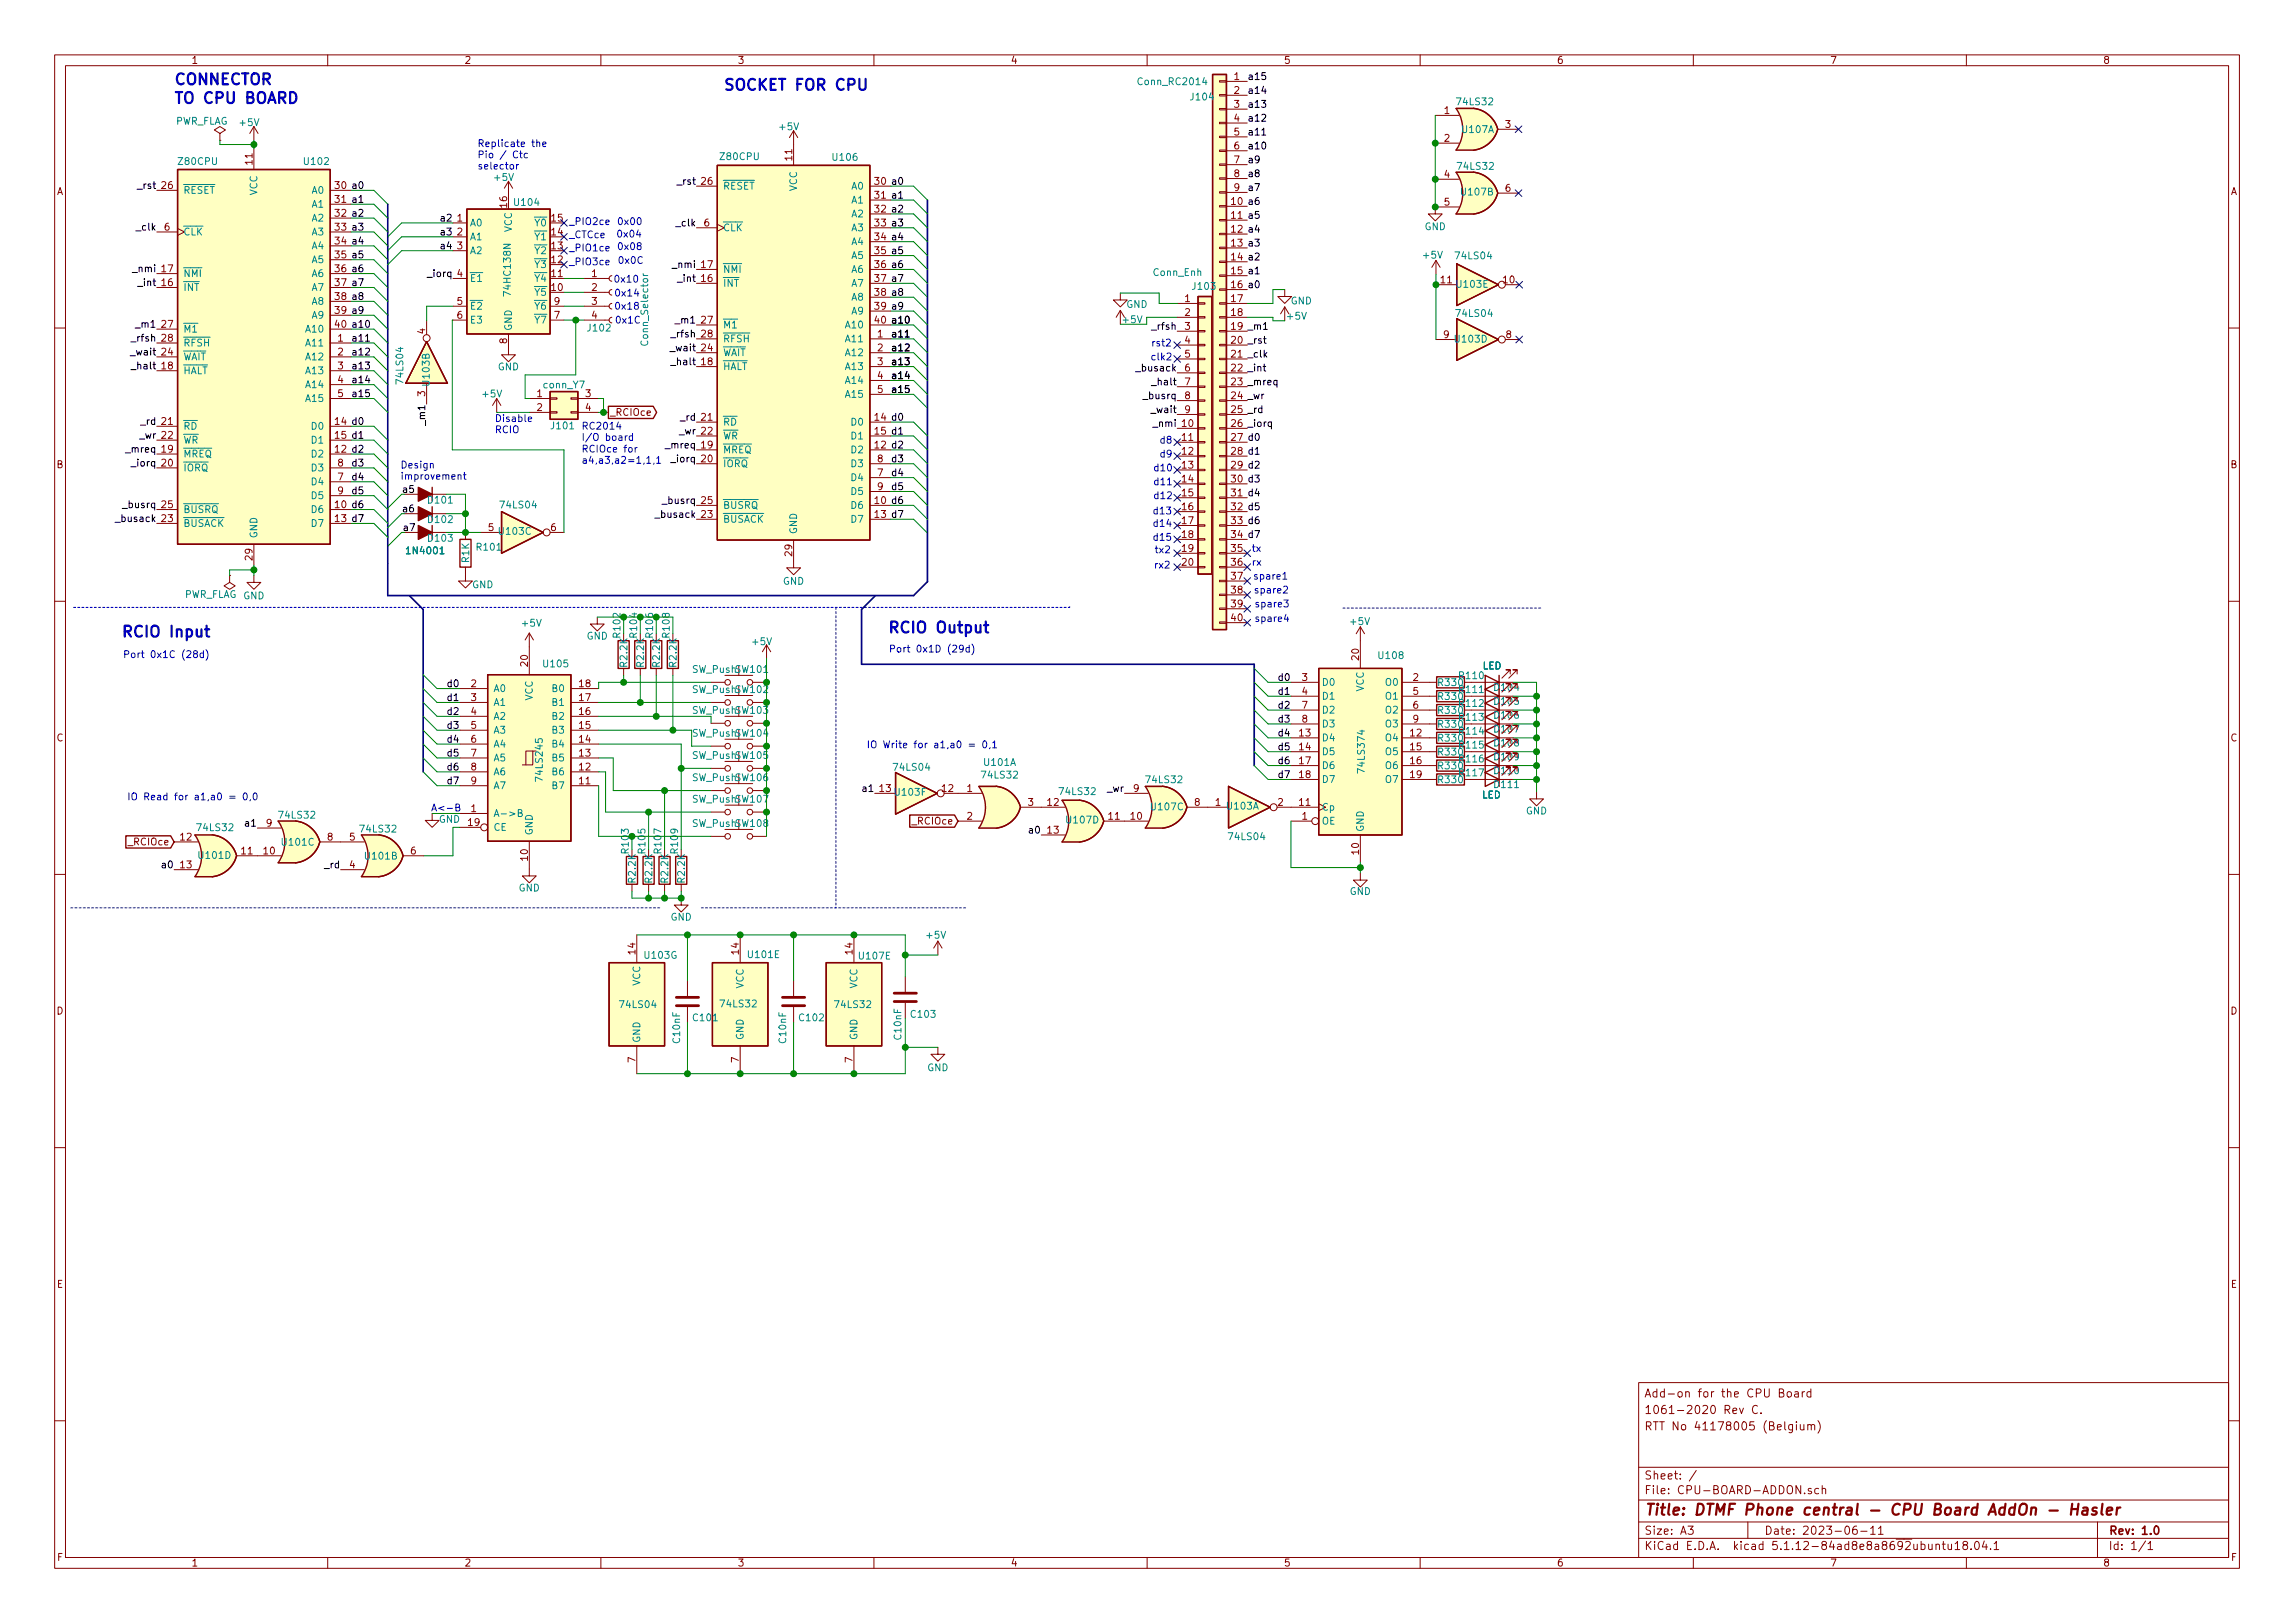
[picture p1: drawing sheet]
<svg xmlns="http://www.w3.org/2000/svg" width="420mm" height="297mm" viewBox="0 0 420 297" stroke-linecap="round" stroke-linejoin="round" font-family="sans-serif">
<defs><g id="words">
<g font-size="2.8" fill="#0000c2">
<text x="31.7" y="15.5">CONNECTOR</text>
<text x="132.3" y="16.5">SOCKET FOR CPU</text>
<text x="31.7" y="19">TO CPU BOARD</text>
<text x="22.1" y="116.6">RCIO Input</text>
<text x="162.4" y="115.9">RCIO Output</text>
</g>
<text font-size="2.8" fill="#840000" x="301" y="277.3">Title: DTMF Phone central - CPU Board AddOn - Hasler</text>
<g font-size="2.1" fill="#840000">
<text x="301" y="255.8">Add-on for the CPU Board</text>
<text x="301" y="261.8">RTT No 41178005 (Belgium)</text>
<text x="301" y="258.8">1061-2020 Rev C.</text>
<text x="301" y="273.5">File: CPU-BOARD-ADDON.sch</text>
<text x="301" y="270.8">Sheet: /</text>
<text x="301" y="280.9">Size: A3</text>
<text x="323" y="280.9">Date: 2023-06-11</text>
<text x="386" y="280.9">Rev: 1.0</text>
<text x="301" y="283.7">KiCad E.D.A. kicad 5.1.12-84ad8e8a8692ubuntu18.04.1</text>
<text x="386" y="283.7">Id: 1/1</text>
</g>
<g font-size="1.8" fill="#840000">
<text x="35" y="11.7">1</text>
<text x="85" y="11.7">2</text>
<text x="135" y="11.7">3</text>
<text x="185" y="11.7">4</text>
<text x="235" y="11.7">5</text>
<text x="285" y="11.7">6</text>
<text x="335" y="11.7">7</text>
<text x="385" y="11.7">8</text>
<text x="226" y="14.6">1</text>
<text x="226" y="17.2">2</text>
<text x="226" y="19.7">3</text>
<text x="226" y="22.3">4</text>
<text x="264.4" y="20.9">1</text>
<text x="275.6" y="23.4">3</text>
<text x="145" y="29.3" transform="rotate(-90 145 29.3)">11</text>
<text x="226" y="24.8">5</text>
<text x="226" y="27.3">6</text>
<text x="226" y="29.9">7</text>
<text x="264.4" y="25.9">2</text>
<text x="10.4" y="35.7">A</text>
<text x="29.6" y="34.6">26</text>
<text x="46.2" y="30.1" transform="rotate(-90 46.2 30.1)">11</text>
<text x="128.4" y="33.8">26</text>
<text x="226" y="32.4">8</text>
<text x="226" y="35">9</text>
<text x="264.4" y="32.5">4</text>
<text x="275.6" y="35.1">6</text>
<text x="408.4" y="35.7">A</text>
<text x="83.7" y="40.5">1</text>
<text x="92.8" y="38" transform="rotate(-90 92.8 38)">16</text>
<text x="101" y="40.5">15</text>
<text x="128.9" y="41.4">6</text>
<text x="264.4" y="37.6">5</text>
<text x="30.1" y="42.2">6</text>
<text x="83.7" y="43.1">2</text>
<text x="83.7" y="45.6">3</text>
<text x="101" y="43.1">14</text>
<text x="29.6" y="49.8">17</text>
<text x="101" y="53.2">10</text>
<text x="101" y="50.7">11</text>
<text x="108.4" y="50.7">1</text>
<text x="108.4" y="53.2">2</text>
<text x="128.4" y="49.1">17</text>
<text x="263.8" y="51.9">11</text>
<text x="275.3" y="51.9">10</text>
<text x="29.6" y="60">27</text>
<text x="83.7" y="55.8">5</text>
<text x="83.7" y="58.3">6</text>
<text x="101.5" y="58.3">7</text>
<text x="101.5" y="55.8">9</text>
<text x="108.4" y="55.8">3</text>
<text x="108.4" y="58.3">4</text>
<text x="128.4" y="59.2">27</text>
<text x="160.2" y="59.2">40 a10</text>
<text x="216.9" y="55.3">1</text>
<text x="216.9" y="57.8">2</text>
<text x="225.5" y="55.3">17</text>
<text x="225.5" y="57.8">18</text>
<text x="29.6" y="62.5">28</text>
<text x="61.9" y="62.5">1</text>
<text x="61.9" y="65.1">2</text>
<text x="77.9" y="61.1" transform="rotate(-90 77.9 61.1)">4</text>
<text x="92.8" y="62.9" transform="rotate(-90 92.8 62.9)">8</text>
<text x="128.4" y="61.8">28</text>
<text x="160.7" y="61.8">1</text>
<text x="160.7" y="64.3">2</text>
<text x="216.9" y="60.4">3</text>
<text x="216.9" y="62.9">4</text>
<text x="216.9" y="65.4">5</text>
<text x="264.3" y="61.9">9</text>
<text x="275.7" y="61.9">8</text>
<text x="29.6" y="67.6">18</text>
<text x="61.9" y="67.6">3</text>
<text x="61.9" y="70.1">4</text>
<text x="128.4" y="66.8">18</text>
<text x="160.7" y="66.8">3</text>
<text x="160.7" y="69.4">4</text>
<text x="160.7" y="71.9">5</text>
<text x="216.9" y="68">6</text>
<text x="216.9" y="70.5">7</text>
<text x="61.9" y="72.7">5</text>
<text x="77.9" y="72.5" transform="rotate(-90 77.9 72.5)">3</text>
<text x="98.3" y="72.7">1</text>
<text x="98.3" y="75.2">2</text>
<text x="107.2" y="72.7">3</text>
<text x="107.2" y="75.2">4</text>
<text x="111.6" y="76.1">_RCIOce</text>
<text x="216.9" y="73.1">8</text>
<text x="216.9" y="75.6">9</text>
<text x="216.5" y="78.1">10</text>
<text x="216.5" y="80.7">11</text>
<text x="216.5" y="83.2">12</text>
<text x="10.4" y="85.7">B</text>
<text x="29.6" y="85.4">20</text>
<text x="61.9" y="87.9">7</text>
<text x="61.9" y="85.4">8</text>
<text x="128.4" y="84.6">20</text>
<text x="160.7" y="87.2">7</text>
<text x="160.7" y="84.6">8</text>
<text x="160.7" y="89.7">9</text>
<text x="216.5" y="85.8">13</text>
<text x="216.5" y="88.3">14</text>
<text x="408.4" y="85.7">B</text>
<text x="29.6" y="95.5">23</text>
<text x="29.6" y="93">25</text>
<text x="61.9" y="90.5">9</text>
<text x="128.4" y="94.8">23</text>
<text x="128.4" y="92.2">25</text>
<text x="216.5" y="90.8">15</text>
<text x="216.5" y="93.4">16</text>
<text x="216.5" y="95.9">17</text>
<text x="89.4" y="97.2">5</text>
<text x="100.9" y="97.2">6</text>
<text x="145" y="101.7" transform="rotate(-90 145 101.7)">29</text>
<text x="216.5" y="98.5">18</text>
<text x="216.5" y="101">19</text>
<text x="225.5" y="101">35</text>
<text x="46.2" y="102.5" transform="rotate(-90 46.2 102.5)">29</text>
<text x="216.5" y="103.5">20</text>
<text x="225.5" y="103.5">36</text>
<text x="225.5" y="106.1">37</text>
<text x="225.5" y="108.6">38</text>
<text x="225.5" y="111.2">39</text>
<text x="225.5" y="113.7">40</text>
<text x="86.3" y="125.8">2</text>
<text x="96.6" y="121.9" transform="rotate(-90 96.6 121.9)">20</text>
<text x="106.1" y="125.8">18</text>
<text x="238.4" y="124.6">3</text>
<text x="248.8" y="120.8" transform="rotate(-90 248.8 120.8)">20</text>
<text x="258.7" y="124.6">2</text>
<text x="267.3" y="124.3">R110</text>
<text x="86.3" y="128.3">3</text>
<text x="86.3" y="130.8">4</text>
<text x="106.1" y="130.8">16</text>
<text x="106.1" y="128.3">17</text>
<text x="238.4" y="127.2">4</text>
<text x="238.4" y="129.7">7</text>
<text x="258.7" y="127.2">5</text>
<text x="258.7" y="129.7">6</text>
<text x="267.3" y="129.4">R112</text>
<text x="267.3" y="131.9">R113</text>
<text x="273.7" y="126.5">D104</text>
<text x="273.7" y="129">D105</text>
<text x="273.7" y="131.5">D106</text>
<text x="10.4" y="135.7">C</text>
<text x="86.3" y="133.4">5</text>
<text x="86.3" y="135.9">6</text>
<text x="106.1" y="135.9">14</text>
<text x="106.1" y="133.4">15</text>
<text x="237.9" y="134.8">13</text>
<text x="237.9" y="137.3">14</text>
<text x="238.4" y="132.2">8</text>
<text x="258.2" y="134.8">12</text>
<text x="258.2" y="137.3">15</text>
<text x="258.7" y="132.2">9</text>
<text x="267.3" y="134.5">R114</text>
<text x="267.3" y="137">R115</text>
<text x="273.7" y="134.1">D107</text>
<text x="273.7" y="136.6">D108</text>
<text x="408.4" y="135.7">C</text>
<text x="86.3" y="138.5">7</text>
<text x="86.3" y="141">8</text>
<text x="86.3" y="143.5">9</text>
<text x="106.1" y="143.5">11</text>
<text x="106.1" y="141">12</text>
<text x="106.1" y="138.5">13</text>
<text x="237.9" y="139.9">17</text>
<text x="237.9" y="142.4">18</text>
<text x="258.2" y="139.9">16</text>
<text x="258.2" y="142.4">19</text>
<text x="267.3" y="139.5">R116</text>
<text x="267.3" y="142.1">R117</text>
<text x="273.7" y="139.2">D109</text>
<text x="273.7" y="141.7">D110</text>
<text x="86.3" y="148.6">1</text>
<text x="161.1" y="144.9">13</text>
<text x="172.5" y="144.9">12</text>
<text x="177.1" y="144.9">1</text>
<text x="188.2" y="147.5">3</text>
<text x="191.8" y="147.5">12</text>
<text x="207.5" y="144.9">9</text>
<text x="218.7" y="147.5">8</text>
<text x="222.5" y="147.5">1</text>
<text x="234" y="147.5">2</text>
<text x="237.9" y="147.5">11</text>
<text x="23.7" y="154.7">_RCIOce</text>
<text x="33.1" y="153.8">12</text>
<text x="48.8" y="151.3">9</text>
<text x="60" y="153.8">8</text>
<text x="64" y="153.8">5</text>
<text x="85.8" y="151.2">19</text>
<text x="167.2" y="150.9">_RCIOce</text>
<text x="177.1" y="150">2</text>
<text x="191.8" y="152.6">13</text>
<text x="203" y="150">11</text>
<text x="207.1" y="150">10</text>
<text x="238.4" y="150">1</text>
<text x="33.1" y="158.9">13</text>
<text x="44.2" y="156.4">11</text>
<text x="48.3" y="156.4">10</text>
<text x="64" y="158.9">4</text>
<text x="75.2" y="156.4">6</text>
<text x="96.6" y="157.5" transform="rotate(-90 96.6 157.5)">10</text>
<text x="248.8" y="156.3" transform="rotate(-90 248.8 156.3)">10</text>
<text x="116.3" y="174.6" transform="rotate(-90 116.3 174.6)">14</text>
<text x="135.3" y="174.6" transform="rotate(-90 135.3 174.6)">14</text>
<text x="156.1" y="174.6" transform="rotate(-90 156.1 174.6)">14</text>
<text x="10.4" y="185.7">D</text>
<text x="408.4" y="185.7">D</text>
<text x="116.3" y="194.4" transform="rotate(-90 116.3 194.4)">7</text>
<text x="135.3" y="194.4" transform="rotate(-90 135.3 194.4)">7</text>
<text x="156.1" y="194.4" transform="rotate(-90 156.1 194.4)">7</text>
<text x="10.4" y="235.7">E</text>
<text x="408.4" y="235.7">E</text>
<text x="10.5" y="285.7">F</text>
<text x="35" y="286.7">1</text>
<text x="85" y="286.7">2</text>
<text x="135" y="286.7">3</text>
<text x="185" y="286.7">4</text>
<text x="235" y="286.7">5</text>
<text x="285" y="286.7">6</text>
<text x="335" y="286.7">7</text>
<text x="385" y="286.7">8</text>
<text x="408.5" y="285.7">F</text>
</g>
<g font-size="1.8" fill="#008484">
<text x="208.6" y="15.6">Conn_RC2014</text>
<text x="32" y="22.8">PWR_FLAG</text>
<text x="44" y="23.1">+5V</text>
<text x="142.8" y="23.8">+5V</text>
<text x="218.1" y="18.4">J104</text>
<text x="266.9" y="19.3">74LS32</text>
<text x="132" y="29.3">Z80CPU</text>
<text x="152.6" y="29.4">U106</text>
<text x="267.8" y="24.3">U107A</text>
<text x="32.8" y="30.2">Z80CPU</text>
<text x="33.5" y="35.5">RESET</text>
<text x="47.1" y="35.8" transform="rotate(-90 47.1 35.8)">VCC</text>
<text x="55.8" y="30.2">U102</text>
<text x="57.2" y="35.5">A0</text>
<text x="90.6" y="33.1">+5V</text>
<text x="132.3" y="34.7">RESET</text>
<text x="145.9" y="35" transform="rotate(-90 145.9 35)">VCC</text>
<text x="156" y="34.7">A0</text>
<text x="267" y="31.1">74LS32</text>
<text x="267.6" y="35.8">U107B</text>
<text x="57.2" y="38">A1</text>
<text x="57.2" y="40.5">A2</text>
<text x="86" y="41.4">A0</text>
<text x="94.3" y="37.7">U104</text>
<text x="98" y="41.4">Y0</text>
<text x="156" y="37.2">A1</text>
<text x="156" y="39.8">A2</text>
<text x="33.5" y="43.1">CLK</text>
<text x="57.2" y="43.1">A3</text>
<text x="57.2" y="45.6">A4</text>
<text x="86" y="44">A1</text>
<text x="86" y="46.5">A2</text>
<text x="93.7" y="42.5" transform="rotate(-90 93.7 42.5)">VCC</text>
<text x="98" y="46.5">Y2</text>
<text x="98" y="44">Y1</text>
<text x="132.3" y="42.3">CLK</text>
<text x="156" y="42.3">A3</text>
<text x="156" y="44.9">A4</text>
<text x="156" y="47.4">A5</text>
<text x="260.7" y="47.3">+5V</text>
<text x="260.8" y="42.1">GND</text>
<text x="266.6" y="47.5">74LS04</text>
<text x="33.5" y="53.2">INT</text>
<text x="33.5" y="50.7">NMI</text>
<text x="57.2" y="48.2">A5</text>
<text x="57.2" y="50.7">A6</text>
<text x="57.2" y="53.2">A7</text>
<text x="86" y="51.6">E1</text>
<text x="93.5" y="53.8" transform="rotate(-90 93.5 53.8)">74HC138N</text>
<text x="98" y="51.6">Y4</text>
<text x="98" y="49.1">Y3</text>
<text x="132.3" y="52.5">INT</text>
<text x="132.3" y="49.9">NMI</text>
<text x="156" y="49.9">A6</text>
<text x="156" y="52.5">A7</text>
<text x="211.2" y="50.5">Conn_Enh</text>
<text x="218.5" y="53">J103</text>
<text x="266.8" y="52.7">U103E</text>
<text x="57.2" y="55.8">A8</text>
<text x="57.2" y="58.3">A9</text>
<text x="86" y="56.7">E2</text>
<text x="86" y="59.2">E3</text>
<text x="98" y="54.1">Y5</text>
<text x="98" y="59.2">Y7</text>
<text x="98" y="56.7">Y6</text>
<text x="156" y="55">A8</text>
<text x="156" y="57.6">A9</text>
<text x="205.7" y="59.1">+5V</text>
<text x="206.2" y="56.3">GND</text>
<text x="235.8" y="58.5">+5V</text>
<text x="236.3" y="55.7">GND</text>
<text x="266.8" y="58">74LS04</text>
<text x="33.5" y="65.9">WAIT</text>
<text x="33.5" y="60.9">M1</text>
<text x="33.5" y="63.4">RFSH</text>
<text x="56.2" y="63.4">A11</text>
<text x="56.2" y="65.9">A12</text>
<text x="56.2" y="60.9">A10</text>
<text x="93.7" y="60.6" transform="rotate(-90 93.7 60.6)">GND</text>
<text x="107.7" y="60.7">J102</text>
<text x="118.7" y="62.9" transform="rotate(-90 118.7 62.9)">Conn_Selector</text>
<text x="132.3" y="65.2">WAIT</text>
<text x="132.3" y="60.1">M1</text>
<text x="132.3" y="62.6">RFSH</text>
<text x="155" y="62.6">A11</text>
<text x="155" y="65.2">A12</text>
<text x="155" y="60.1">A10</text>
<text x="266.5" y="62.7">U103D</text>
<text x="33.5" y="68.5">HALT</text>
<text x="56.2" y="68.5">A13</text>
<text x="56.2" y="71">A14</text>
<text x="73.8" y="70" transform="rotate(-90 73.8 70)">74LS04</text>
<text x="78.7" y="70.4" transform="rotate(-90 78.7 70.4)">U103B</text>
<text x="91.1" y="67.8">GND</text>
<text x="99.6" y="71.1">conn_Y7</text>
<text x="132.3" y="67.7">HALT</text>
<text x="155" y="67.7">A13</text>
<text x="155" y="70.3">A14</text>
<text x="56.2" y="73.6">A15</text>
<text x="88.4" y="72.7">+5V</text>
<text x="132.3" y="77.9">RD</text>
<text x="155" y="72.8">A15</text>
<text x="156" y="77.9">D0</text>
<text x="33.5" y="83.7">MREQ</text>
<text x="33.5" y="78.6">RD</text>
<text x="33.5" y="81.2">WR</text>
<text x="57.2" y="83.7">D2</text>
<text x="57.2" y="78.6">D0</text>
<text x="57.2" y="81.2">D1</text>
<text x="101" y="78.6">J101</text>
<text x="132.3" y="83">MREQ</text>
<text x="132.3" y="80.4">WR</text>
<text x="156" y="83">D2</text>
<text x="156" y="80.4">D1</text>
<text x="33.5" y="86.3">IORQ</text>
<text x="57.2" y="88.8">D4</text>
<text x="57.2" y="86.3">D3</text>
<text x="132.3" y="85.5">IORQ</text>
<text x="156" y="88">D4</text>
<text x="156" y="85.5">D3</text>
<text x="33.5" y="93.9">BUSRQ</text>
<text x="57.2" y="93.9">D6</text>
<text x="57.2" y="91.3">D5</text>
<text x="78.5" y="95.7">D102</text>
<text x="78.5" y="92.2">D101</text>
<text x="91.8" y="93.1">74LS04</text>
<text x="132.3" y="95.7">BUSACK</text>
<text x="132.3" y="93.1">BUSRQ</text>
<text x="156" y="93.1">D6</text>
<text x="156" y="95.7">D7</text>
<text x="156" y="90.6">D5</text>
<text x="33.5" y="96.4">BUSACK</text>
<text x="47.1" y="98.6" transform="rotate(-90 47.1 98.6)">GND</text>
<text x="57.2" y="96.4">D7</text>
<text x="74.8" y="101.4">1N4001</text>
<text x="78.5" y="99.1">D103</text>
<text x="87.4" y="100.8">R101</text>
<text x="91.5" y="97.9">U103C</text>
<text x="145.9" y="97.8" transform="rotate(-90 145.9 97.8)">GND</text>
<text x="85.9" y="103" transform="rotate(-90 85.9 103)">R1K</text>
<text x="86.4" y="107.7">GND</text>
<text x="143.3" y="107">GND</text>
<text x="33.6" y="109.4">PWR_FLAG GND</text>
<text x="95.7" y="114.7">+5V</text>
<text x="107.4" y="117.1">GND</text>
<text x="113.6" y="116.6" transform="rotate(-90 113.6 116.6)">R102</text>
<text x="116.6" y="116.6" transform="rotate(-90 116.6 116.6)">R104</text>
<text x="119.6" y="116.6" transform="rotate(-90 119.6 116.6)">R106</text>
<text x="122.6" y="116.6" transform="rotate(-90 122.6 116.6)">R108</text>
<text x="137.8" y="118.1">+5V</text>
<text x="247.3" y="114.4">+5V</text>
<text x="99.6" y="122.1">U105</text>
<text x="114.9" y="122" transform="rotate(-90 114.9 122)">R2.2K</text>
<text x="117.9" y="122" transform="rotate(-90 117.9 122)">R2.2K</text>
<text x="120.8" y="122" transform="rotate(-90 120.8 122)">R2.2K</text>
<text x="123.9" y="122" transform="rotate(-90 123.9 122)">R2.2K</text>
<text x="126.7" y="123.2">SW_PushSW101</text>
<text x="241.9" y="125.5">D0</text>
<text x="252.5" y="120.6">U108</text>
<text x="253.8" y="125.5">O0</text>
<text x="263.4" y="125.6">R330</text>
<text x="271.4" y="122.5">LED</text>
<text x="90.3" y="126.7">A0</text>
<text x="90.3" y="129.2">A1</text>
<text x="90.3" y="131.7">A2</text>
<text x="97.5" y="128.2" transform="rotate(-90 97.5 128.2)">VCC</text>
<text x="101.2" y="131.7">B2</text>
<text x="101.2" y="129.2">B1</text>
<text x="101.2" y="126.7">B0</text>
<text x="126.7" y="126.8">SW_PushSW102</text>
<text x="126.7" y="130.6">SW_PushSW103</text>
<text x="241.9" y="128.1">D1</text>
<text x="241.9" y="130.6">D2</text>
<text x="249.7" y="126.6" transform="rotate(-90 249.7 126.6)">VCC</text>
<text x="253.8" y="128.1">O1</text>
<text x="253.8" y="130.6">O2</text>
<text x="263.4" y="128.1">R330</text>
<text x="263.4" y="130.6">R330</text>
<text x="267.3" y="126.8">R111</text>
<text x="90.3" y="134.3">A3</text>
<text x="90.3" y="136.8">A4</text>
<text x="101.2" y="136.8">B4</text>
<text x="101.2" y="134.3">B3</text>
<text x="126.7" y="134.8">SW_PushSW104</text>
<text x="241.9" y="135.7">D4</text>
<text x="241.9" y="133.1">D3</text>
<text x="253.8" y="135.7">O4</text>
<text x="253.8" y="133.1">O3</text>
<text x="263.4" y="133.2">R330</text>
<text x="263.4" y="135.7">R330</text>
<text x="90.3" y="139.4">A5</text>
<text x="90.3" y="141.9">A6</text>
<text x="99.4" y="142.7" transform="rotate(-90 99.4 142.7)">74LS245</text>
<text x="101.2" y="141.9">B6</text>
<text x="101.2" y="139.4">B5</text>
<text x="126.7" y="143">SW_PushSW106</text>
<text x="126.7" y="138.9">SW_PushSW105</text>
<text x="163.8" y="141.1">74LS04</text>
<text x="179.9" y="142.5">74LS32</text>
<text x="180.3" y="140.2">U101A</text>
<text x="210" y="143.3">74LS32</text>
<text x="241.9" y="138.2">D5</text>
<text x="241.9" y="140.8">D6</text>
<text x="241.9" y="143.3">D7</text>
<text x="249.9" y="141.2" transform="rotate(-90 249.9 141.2)">74LS374</text>
<text x="253.8" y="138.2">O5</text>
<text x="253.8" y="140.8">O6</text>
<text x="253.8" y="143.3">O7</text>
<text x="263.4" y="138.3">R330</text>
<text x="263.4" y="140.8">R330</text>
<text x="263.4" y="143.3">R330</text>
<text x="51.3" y="149.8">74LS32</text>
<text x="90.3" y="149.5">A-&gt;B</text>
<text x="90.3" y="144.4">A7</text>
<text x="101.2" y="144.4">B7</text>
<text x="126.7" y="146.9">SW_PushSW107</text>
<text x="164" y="145.6">U103F</text>
<text x="194.1" y="145.5">74LS32</text>
<text x="210.9" y="148.3">U107C</text>
<text x="224.7" y="148.2">U103A</text>
<text x="241.9" y="148.4">Cp</text>
<text x="271.3" y="146.1">LED</text>
<text x="273.7" y="144.2">D111</text>
<text x="279.3" y="149.1">GND</text>
<text x="36.3" y="152.1">74LS32</text>
<text x="51.7" y="154.8">U101C</text>
<text x="66.1" y="152.4">74LS32</text>
<text x="80.3" y="150.6">GND</text>
<text x="90.3" y="152.1">CE</text>
<text x="97.5" y="152.9" transform="rotate(-90 97.5 152.9)">GND</text>
<text x="126.7" y="151.3">SW_PushSW108</text>
<text x="195.4" y="150.7">U107D</text>
<text x="225.1" y="153.8">74LS04</text>
<text x="241.9" y="150.9">OE</text>
<text x="249.7" y="152.3" transform="rotate(-90 249.7 152.3)">GND</text>
<text x="36.5" y="157.2">U101D</text>
<text x="67" y="157.3">U101B</text>
<text x="116.4" y="161.5" transform="rotate(-90 116.4 161.5)">R2.2K</text>
<text x="118.2" y="156.1" transform="rotate(-90 118.2 156.1)">R105</text>
<text x="119.4" y="161.5" transform="rotate(-90 119.4 161.5)">R2.2K</text>
<text x="121.1" y="156.1" transform="rotate(-90 121.1 156.1)">R107</text>
<text x="122.4" y="161.5" transform="rotate(-90 122.4 161.5)">R2.2K</text>
<text x="124.1" y="156.1" transform="rotate(-90 124.1 156.1)">R109</text>
<text x="125.4" y="161.5" transform="rotate(-90 125.4 161.5)">R2.2K</text>
<text x="94.9" y="163.2">GND</text>
<text x="247.1" y="163.8">GND</text>
<text x="122.8" y="168.5">GND</text>
<text x="169.7" y="171.8">+5V</text>
<text x="118.1" y="175.5">U103G</text>
<text x="137.1" y="175.3">U101E</text>
<text x="157.4" y="175.6">U107E</text>
<text x="113.7" y="184.5">74LS04</text>
<text x="117.2" y="180.4" transform="rotate(-90 117.2 180.4)">VCC</text>
<text x="132.1" y="184.4">74LS32</text>
<text x="136.1" y="180.9" transform="rotate(-90 136.1 180.9)">VCC</text>
<text x="153" y="184.5">74LS32</text>
<text x="157" y="180.9" transform="rotate(-90 157 180.9)">VCC</text>
<text x="117.2" y="190.9" transform="rotate(-90 117.2 190.9)">GND</text>
<text x="124.5" y="190.8" transform="rotate(-90 124.5 190.8)">C10nF</text>
<text x="127" y="186.9">C101</text>
<text x="136.1" y="190.4" transform="rotate(-90 136.1 190.4)">GND</text>
<text x="143.9" y="190.8" transform="rotate(-90 143.9 190.8)">C10nF</text>
<text x="146.5" y="186.9">C102</text>
<text x="157" y="190.4" transform="rotate(-90 157 190.4)">GND</text>
<text x="165" y="190.2" transform="rotate(-90 165 190.2)">C10nF</text>
<text x="166.9" y="186.3">C103</text>
<text x="169.7" y="196">GND</text>
</g>
<g font-size="1.8">
<text x="228.3" y="17.2">a14</text>
<text x="228.3" y="14.6">a15</text>
<text x="228.3" y="22.3">a12</text>
<text x="228.3" y="19.7">a13</text>
<text x="228.3" y="29.9">a9</text>
<text x="228.3" y="27.3">a10</text>
<text x="228.3" y="24.8">a11</text>
<text x="25.5" y="34.6">_rst</text>
<text x="61.4" y="34.6">30 a0</text>
<text x="124.3" y="33.8">_rst</text>
<text x="160.2" y="33.8">30 a0</text>
<text x="228.3" y="35">a7</text>
<text x="228.3" y="32.4">a8</text>
<text x="61.4" y="37.1">31 a1</text>
<text x="61.4" y="39.7">32 a2</text>
<text x="81" y="40.5">a2</text>
<text x="124.1" y="41.4">_clk</text>
<text x="160.2" y="36.4">31 a1</text>
<text x="160.2" y="38.9">32 a2</text>
<text x="160.2" y="41.4">33 a3</text>
<text x="225.5" y="37.5">10 a6</text>
<text x="225.5" y="40">11 a5</text>
<text x="25.2" y="42.2">_clk</text>
<text x="61.4" y="42.2">33 a3</text>
<text x="61.4" y="44.7">34 a4</text>
<text x="61.4" y="47.3">35 a5</text>
<text x="81" y="43.1">a3</text>
<text x="81" y="45.6">a4</text>
<text x="160.2" y="44">34 a4</text>
<text x="160.2" y="46.5">35 a5</text>
<text x="225.5" y="42.6">12 a4</text>
<text x="225.5" y="45.1">13 a3</text>
<text x="225.5" y="47.7">14 a2</text>
<text x="24.6" y="49.8">_nmi</text>
<text x="25.6" y="52.4">_int 16</text>
<text x="61.4" y="49.8">36 a6</text>
<text x="61.4" y="52.4">37 a7</text>
<text x="78.6" y="50.7">_iorq 4</text>
<text x="123.4" y="49.1">_nmi</text>
<text x="124.4" y="51.6">_int 16</text>
<text x="160.2" y="49.1">36 a6</text>
<text x="160.2" y="51.6">37 a7</text>
<text x="225.5" y="50.2">15 a1</text>
<text x="225.5" y="52.7">16 a0</text>
<text x="25.2" y="60">_m1</text>
<text x="61.4" y="54.9">38 a8</text>
<text x="61.4" y="57.4">39 a9</text>
<text x="61.4" y="60">40 a10</text>
<text x="124" y="59.2">_m1</text>
<text x="160.2" y="54.1">38 a8</text>
<text x="160.2" y="56.7">39 a9</text>
<text x="163.1" y="59.2">a10</text>
<text x="24.3" y="65.1">_wait 24</text>
<text x="24.4" y="62.5">_rfsh</text>
<text x="64.3" y="62.5">a11</text>
<text x="64.3" y="65.1">a12</text>
<text x="123.1" y="64.3">_wait 24</text>
<text x="123.2" y="61.8">_rfsh</text>
<text x="163.1" y="61.8">a11</text>
<text x="163.1" y="64.3">a12</text>
<text x="211.2" y="60.4">_rfsh</text>
<text x="225.5" y="60.4">19 _m1</text>
<text x="225.5" y="62.9">20 _rst</text>
<text x="225.5" y="65.4">21 _clk</text>
<text x="24.6" y="67.6">_halt</text>
<text x="64.3" y="67.6">a13</text>
<text x="64.3" y="70.1">a14</text>
<text x="123.4" y="66.8">_halt</text>
<text x="163.1" y="71.9">a15</text>
<text x="163.1" y="66.8">a13</text>
<text x="163.1" y="69.4">a14</text>
<text x="208.4" y="68">_busack</text>
<text x="211.4" y="70.5">_halt</text>
<text x="225.5" y="68">22 _int</text>
<text x="225.5" y="70.5">23 _mreq</text>
<text x="26" y="77.8">_rd 21</text>
<text x="61.4" y="77.8">14 d0</text>
<text x="64.3" y="72.7">a15</text>
<text x="77.9" y="77.5" transform="rotate(-90 77.9 77.5)">_m1</text>
<text x="124.8" y="77">_rd 21</text>
<text x="160.2" y="77">14 d0</text>
<text x="209.6" y="73.1">_busrq</text>
<text x="211.1" y="75.6">_wait</text>
<text x="225.5" y="73.1">24 _wr</text>
<text x="225.5" y="75.6">25 _rd</text>
<text x="23.4" y="82.8">_mreq 19</text>
<text x="25.7" y="80.3">_wr 22</text>
<text x="61.4" y="82.8">12 d2</text>
<text x="61.4" y="80.3">15 d1</text>
<text x="122.2" y="82.1">_mreq 19</text>
<text x="124.5" y="79.5">_wr 22</text>
<text x="160.2" y="82.1">12 d2</text>
<text x="160.2" y="79.5">15 d1</text>
<text x="211.4" y="78.1">_nmi</text>
<text x="225.5" y="78.1">26 _iorq</text>
<text x="225.5" y="80.7">27 d0</text>
<text x="225.5" y="83.2">28 d1</text>
<text x="24.4" y="85.4">_iorq</text>
<text x="64.3" y="87.9">d4</text>
<text x="64.3" y="85.4">d3</text>
<text x="123.2" y="84.6">_iorq</text>
<text x="163.1" y="89.7">d5</text>
<text x="163.1" y="87.2">d4</text>
<text x="163.1" y="84.6">d3</text>
<text x="225.5" y="85.8">29 d2</text>
<text x="225.5" y="88.3">30 d3</text>
<text x="21.6" y="95.5">_busack</text>
<text x="22.8" y="93">_busrq</text>
<text x="61.4" y="93">10 d6</text>
<text x="61.4" y="95.5">13 d7</text>
<text x="64.3" y="90.5">d5</text>
<text x="73.5" y="93.8">a6</text>
<text x="73.5" y="90.2">a5</text>
<text x="120.4" y="94.8">_busack</text>
<text x="121.6" y="92.2">_busrq</text>
<text x="160.2" y="92.2">10 d6</text>
<text x="160.2" y="94.8">13 d7</text>
<text x="225.5" y="90.8">31 d4</text>
<text x="225.5" y="93.4">32 d5</text>
<text x="225.5" y="95.9">33 d6</text>
<text x="73.7" y="97.2">a7</text>
<text x="225.5" y="98.5">34 d7</text>
<text x="82.1" y="125.8">d0</text>
<text x="234.3" y="124.6">d0</text>
<text x="82.1" y="128.3">d1</text>
<text x="82.1" y="130.8">d2</text>
<text x="234.3" y="127.2">d1</text>
<text x="234.3" y="129.7">d2</text>
<text x="82.1" y="133.4">d3</text>
<text x="82.1" y="135.9">d4</text>
<text x="234.3" y="132.2">d3</text>
<text x="234.3" y="134.8">d4</text>
<text x="234.3" y="137.3">d5</text>
<text x="82.1" y="138.5">d5</text>
<text x="82.1" y="141">d6</text>
<text x="82.1" y="143.5">d7</text>
<text x="234.3" y="139.9">d6</text>
<text x="234.3" y="142.4">d7</text>
<text x="158.2" y="144.9">a1</text>
<text x="202.8" y="144.9">_wr</text>
<text x="45.2" y="151.3">a1</text>
<text x="188.7" y="152.6">a0</text>
<text x="29.9" y="158.9">a0</text>
<text x="59.6" y="158.9">_rd</text>
</g>
<g font-size="1.8" fill="#0000c2">
<text x="87.4" y="26.9">Replicate the</text>
<text x="87.4" y="29">Pio / Ctc</text>
<text x="87.4" y="31">selector</text>
<text x="104.1" y="41.2">_PIO2ce</text>
<text x="112.9" y="41.2">0x00</text>
<text x="104.1" y="43.6">_CTCce</text>
<text x="112.8" y="43.5">0x04</text>
<text x="112.9" y="45.8">0x08</text>
<text x="112.3" y="51.7">0x10</text>
<text x="113" y="48.3">0x0C</text>
<text x="112.4" y="54.3">0x14</text>
<text x="112.4" y="56.7">0x18</text>
<text x="112.5" y="59.2">0x1C</text>
<text x="210.6" y="65.9">clk2</text>
<text x="210.7" y="63.4">rst2</text>
<text x="90.6" y="77.2">Disable</text>
<text x="90.6" y="79.3">RCIO</text>
<text x="106.4" y="82.8">RCIOce for</text>
<text x="106.4" y="78.6">RC2014</text>
<text x="106.4" y="80.7">I/O board</text>
<text x="212.2" y="81.2">d8</text>
<text x="212.2" y="83.7">d9</text>
<text x="73.3" y="85.7">Design</text>
<text x="73.3" y="87.8">improvement</text>
<text x="106.4" y="84.9">a4,a3,a2=1,1,1</text>
<text x="211.1" y="88.8">d11</text>
<text x="211.1" y="86.3">d10</text>
<text x="210.9" y="94.1">d13</text>
<text x="211.1" y="91.3">d12</text>
<text x="210.9" y="99">d15</text>
<text x="210.9" y="96.4">d14</text>
<text x="211.3" y="101.3">tx2</text>
<text x="229.1" y="101">tx</text>
<text x="211.2" y="104">rx2</text>
<text x="229.1" y="103.5">rx</text>
<text x="229.4" y="106.1">spare1</text>
<text x="229.5" y="108.6">spare2</text>
<text x="229.6" y="111.2">spare3</text>
<text x="229.6" y="113.8">spare4</text>
<text x="162.7" y="119.4">Port 0x1D (29d)</text>
<text x="22.5" y="120.4">Port 0x1C (28d)</text>
<text x="158.6" y="136.9">IO Write for a1,a0 = 0,1</text>
<text x="23.2" y="146.5">IO Read for a1,a0 = 0,0</text>
<text x="78.9" y="148.5">A&lt;-B</text>
</g>
<g font-size="1.8" fill="#000084">
<text x="101" y="45.6">13 _PIO1ce</text>
<text x="101" y="48.2">12 _PIO3ce</text>
</g>
<text font-size="1.8" fill="#008400" x="115.1" y="156.1" transform="rotate(-90 115.1 156.1)">R103</text>
</g></defs>
<g fill="none" stroke="#840000" stroke-width=".18">
<path d="M10 10h400v277h-400zM12 12h396v273.1h-396zM60 10v2M110 10v2M160 10v2M210 10v2M223.3 19.8h1.2v.3h-1.2zM223.3 17.3h1.2v.3h-1.2zM223.3 14.8h1.2v.2h-1.2zM224.5 14.9h3.8M224.5 17.4h3.8M224.5 20h3.8"/>
<path d="M260 10v2M310 10v2M360 10v2M28.7 34.8h3.8M40.3 24.4l1-.6-1-.6-1.1 .6 1.1 .6v1.3M40.3 25.7h.1M46.5 23.2l-.8 1.2M46.5 23.2v2.5M46.5 27.2v3.8M46.5 23.2l.7 1.2M60.5 34.8h3.8M60.5 37.4h3.8"/>
<path d="M60.5 39.9h3.8M93.1 33.2l-.8 1.3M93.1 33.2v2.5M93.1 33.2l.8 1.3M127.5 34.1h3.8M145.3 23.9l-.8 1.3M145.3 23.9v6.4M145.3 23.9l.7 1.3M159.3 34.1h3.8M159.3 36.6h3.8M159.3 39.2h3.8M223.3 37.6h1.2v.3h-1.2z"/>
<path d="M223.3 35.1h1.2v.2h-1.2zM223.3 32.5h1.2v.3h-1.2zM223.3 30h1.2v.3h-1.2zM223.3 27.5h1.2v.2h-1.2zM223.3 24.9h1.2v.3h-1.2zM223.3 22.4h1.2v.2h-1.2zM224.5 37.8h3.8M224.5 22.5h3.8M224.5 25.1h3.8M224.5 27.6h3.8M224.5 30.1h3.8M224.5 32.7h3.8"/>
<path d="M224.5 35.2h3.8M262.8 21.1h4.3M262.8 26.2h4.3M262.8 32.8h4.3M267.1 37.9h-4.3v1.3h1.2l-1.2 1.2-1.3-1.2h1.3M274.2 23.7h3.8M274.2 35.3h3.8M28.7 52.6h3.8M28.7 50.1h3.8M28.7 42.5h3.8M32.5 41.8l1.3 .7-1.3 .6M60.5 52.6h3.8"/>
<path d="M60.5 50.1h3.8M60.5 42.5h3.8M60.5 45h3.8M60.5 47.5h3.8M60.5 55.2h3.8M60.5 57.7h3.8M78.1 58.7v2.6M82.9 58.6h2.6M82.9 56h2.6M82.9 51h2.6M82.9 40.8h2.6M82.9 43.3h2.6"/>
<path d="M82.9 45.9h2.6M100.7 58.6h2.6M100.7 56h2.6M106.9 58.6h4.6M106.9 56h4.6M106.9 53.5h4.6M106.9 51h4.6M112 58.1l-.3 .1-.2 .3 .1 .4 .4 .2M112 55.5l-.3 .1-.2 .4 .1 .3 .4 .3M112 53l-.3 .1-.2 .3 .1 .4 .4 .2M112 50.5l-.3 .1-.2 .3 .1 .4 .4 .2M127.5 51.9h3.8"/>
<path d="M127.5 49.3h3.8M127.5 59.5h3.8M127.5 41.7h3.8M131.3 41.1l1.3 .6-1.3 .6M159.3 51.9h3.8M159.3 49.3h3.8M159.3 59.5h3.8M159.3 41.7h3.8M159.3 44.2h3.8M159.3 46.8h3.8M159.3 54.4h3.8M159.3 56.9h3.8"/>
<path d="M205.1 53.6v1.3h1.3l-1.3 1.3-1.3-1.3h1.3M205.1 56.8l-.8 1.3M205.1 56.8v2.5M205.1 56.8l.8 1.3M215.5 55.5h3.8M215.5 58.1h3.8M219.3 57.9h1.3v.3h-1.3zM219.3 55.4h1.3v.3h-1.3zM223.3 57.9h1.2v.3h-1.2zM223.3 55.4h1.2v.3h-1.2zM223.3 52.9h1.2v.2h-1.2zM223.3 50.3h1.2v.3h-1.2z"/>
<path d="M223.3 47.8h1.2v.2h-1.2zM223.3 45.2h1.2v.3h-1.2zM223.3 42.7h1.2v.3h-1.2zM223.3 40.2h1.2v.2h-1.2zM224.5 40.3h3.8M224.5 42.8h3.8M224.5 45.4h3.8M224.5 47.9h3.8M224.5 50.5h3.8M224.5 53h3.8M224.5 55.5h3.8M224.5 58.1h3.8"/>
<path d="M235.2 53v1.3h1.3l-1.3 1.2-1.3-1.2h1.3M235.2 56.2l-.8 1.2M235.2 56.2v2.5M235.2 56.2l.8 1.2M262.9 47.7l-.8 1.2M262.9 47.7v2.5M262.9 47.7l.8 1.2M262.9 52.1h3.8M275.6 52.1h2.5M10 60h2M28.7 62.8h3.8M28.7 78h3.8"/>
<path d="M28.7 67.9h3.8M28.7 65.3h3.8M28.7 60.2h3.8M60.5 72.9h3.8M60.5 62.8h3.8M60.5 78h3.8M60.5 67.9h3.8M60.5 65.3h3.8M60.5 60.2h3.8M60.5 70.4h3.8M78.1 70.1v3.9M90.9 72.9l-.7 1.3"/>
<path d="M90.9 72.9v2.6M90.9 72.9l.8 1.3M93.1 61.1v3.8h1.3l-1.3 1.3-1.3-1.3h1.3M96.9 72.9h3.8M96.9 75.5h3.8M100.7 75.3h1.3v.3h-1.3zM100.7 72.8h1.3v.3h-1.3zM104.5 75.3h1.3v.3h-1.3zM104.5 72.8h1.3v.3h-1.3zM105.8 72.9h3.8M105.8 75.5h3.8M127.5 62h3.8"/>
<path d="M127.5 77.3h3.8M127.5 79.8h3.8M127.5 67.1h3.8M127.5 64.6h3.8M159.3 62h3.8M159.3 77.3h3.8M159.3 79.8h3.8M159.3 67.1h3.8M159.3 64.6h3.8M159.3 69.6h3.8M159.3 72.2h3.8M215.5 60.6h3.8"/>
<path d="M215.5 63.2h3.8M215.5 65.7h3.8M215.5 68.2h3.8M215.5 70.8h3.8M215.5 73.3h3.8M215.5 75.9h3.8M215.5 78.4h3.8M219.3 75.7h1.3v.3h-1.3zM219.3 73.2h1.3v.2h-1.3zM219.3 70.6h1.3v.3h-1.3zM219.3 68.1h1.3v.3h-1.3zM219.3 78.3h1.3v.2h-1.3z"/>
<path d="M219.3 65.6h1.3v.2h-1.3zM219.3 63h1.3v.3h-1.3zM219.3 60.5h1.3v.2h-1.3zM223.3 68.1h1.2v.3h-1.2zM223.3 70.6h1.2v.3h-1.2zM223.3 73.2h1.2v.2h-1.2zM223.3 75.7h1.2v.3h-1.2zM223.3 78.3h1.2v.2h-1.2zM223.3 65.6h1.2v.2h-1.2zM223.3 60.5h1.2v.2h-1.2zM223.3 63h1.2v.3h-1.2zM224.5 60.6h3.8"/>
<path d="M224.5 63.2h3.8M224.5 65.7h3.8M224.5 68.2h3.8M224.5 70.8h3.8M224.5 73.3h3.8M224.5 75.9h3.8M224.5 78.4h3.8M262.9 62.1h3.8M275.6 62.1h2.5M408 60h2M28.7 93.3h3.8M28.7 83.1h3.8"/>
<path d="M28.7 95.8h3.8M28.7 80.6h3.8M28.7 85.6h3.8M46.5 99.6v3.8M60.5 93.3h3.8M60.5 83.1h3.8M60.5 95.8h3.8M60.5 80.6h3.8M60.5 85.6h3.8M60.5 88.2h3.8M60.5 90.7h3.8M74 97.4h5.1"/>
<path d="M74 94h5.1M74 90.5h5.1M85.2 97.4v1.3M88 97.4h3.8M100.7 97.4h2.6M127.5 92.5h3.8M127.5 82.3h3.8M127.5 95h3.8M127.5 84.9h3.8M145.3 98.8v5.1h1.3l-1.3 1.3-1.3-1.3h1.3M159.3 92.5h3.8M159.3 82.3h3.8"/>
<path d="M159.3 95h3.8M159.3 84.9h3.8M159.3 87.4h3.8M159.3 90h3.8M215.5 80.9h3.8M215.5 83.5h3.8M215.5 86h3.8M215.5 88.6h3.8M215.5 91.1h3.8M215.5 93.6h3.8M215.5 96.2h3.8M215.5 98.7h3.8"/>
<path d="M219.3 83.3h1.3v.3h-1.3zM219.3 85.9h1.3v.2h-1.3zM219.3 88.4h1.3v.3h-1.3zM219.3 91h1.3v.2h-1.3zM219.3 93.5h1.3v.3h-1.3zM219.3 96h1.3v.3h-1.3zM219.3 98.6h1.3v.2h-1.3zM219.3 80.8h1.3v.3h-1.3zM223.3 91h1.2v.2h-1.2zM223.3 93.5h1.2v.3h-1.2zM223.3 96h1.2v.3h-1.2zM223.3 98.6h1.2v.2h-1.2z"/>
<path d="M223.3 80.8h1.2v.3h-1.2zM223.3 83.3h1.2v.3h-1.2zM223.3 85.9h1.2v.2h-1.2zM223.3 88.4h1.2v.3h-1.2zM224.5 80.9h3.8M224.5 83.5h3.8M224.5 86h3.8M224.5 88.6h3.8M224.5 91.1h3.8M224.5 93.6h3.8M224.5 96.2h3.8M224.5 98.7h3.8"/>
<path d="M10 110h2M42 105.3v1.3l1.1 .6-1.1 .7-1-.7 1-.6M42 105.3h.1M46.5 105.3v1.3h1.3l-1.3 1.3-1.3-1.3h1.3M85.2 103.8v2.5h1.3l-1.3 1.3-1.3-1.3h1.3M96.9 115.9v7.6M96.9 115.9l-.8 1.2M96.9 115.9l.8 1.2M109.3 112.9v1.3h1.3l-1.3 1.3-1.2-1.3h1.2M114.2 116v1.3M117.2 116v1.3M120.1 116v1.3"/>
<path d="M123.2 116v1.3M140.3 118l-.7 1.3M140.3 118v2.6M140.3 118l.8 1.3M215.5 101.3h3.8M215.5 103.8h3.8M219.3 101.1h1.3v.3h-1.3zM219.3 103.7h1.3v.2h-1.3zM223.3 101.1h1.2v.3h-1.2zM223.3 103.7h1.2v.2h-1.2zM223.3 106.2h1.2v.3h-1.2zM223.3 108.7h1.2v.3h-1.2z"/>
<path d="M223.3 111.3h1.2v.2h-1.2zM223.3 113.8h1.2v.3h-1.2zM224.5 101.3h3.8M224.5 103.8h3.8M224.5 106.3h3.8M224.5 108.9h3.8M224.5 111.4h3.8M224.5 114h3.8M249 114.7v7.6M249 114.7l-.7 1.3M249 114.7l.8 1.3M408 110h2"/>
<path d="M84.2 138.7h5.1M84.2 136.2h5.1M84.2 133.6h5.1M84.2 131.1h5.1M84.2 128.6h5.1M84.2 126h5.1M97.5 137.5h-1.2v2.5M98.2 137.5h-.7v2.5h-1.9M104.5 138.7h5.1M104.5 136.2h5.1M104.5 133.6h5.1M104.5 131.1h5.1"/>
<path d="M104.5 128.6h5.1M104.5 126h5.1M114.2 122.3v1.3M117.2 122.3v1.3M120.1 122.3v1.3M123.2 122.3v1.3M130.2 124.9h2.5M130.2 128.6h2.5M130.2 132.4h2.5M130.2 136.6h2.5M132.7 131.1h5.1M132.7 123.6h5.1"/>
<path d="M132.7 127.3h5.1M132.7 135.3h5.1M132.7 139.4h5.1M137.8 124.9h2.5M137.8 128.6h2.5M137.8 132.4h2.5M137.8 136.6h2.5M236.3 135h5.1M236.3 137.6h5.1M236.3 124.9h5.1M236.3 127.4h5.1M236.3 130h5.1"/>
<path d="M236.3 132.5h5.1M256.7 135h6.3M256.7 137.6h6.3M256.7 124.9h6.3M256.7 127.4h6.3M256.7 130h6.3M256.7 132.5h6.3M269.4 127.4h5M271.9 135h2.5M271.9 137.6h2.5M271.9 124.9h2.5M271.9 130h2.5"/>
<path d="M271.9 132.5h2.5M276.5 123.4v-.8h-.8h.8l-1.5 1.5M277.7 123.4v-.8h-.7h.7l-1.5 1.5M31.9 159.2h4.3M31.9 154.1h4.3M43.3 156.6h8.1M47.1 151.5h4.3M58.5 154.1h8.2M62.4 159.2h4.3M73.8 156.6h3.8M79.1 148.9v1.3h1.3l-1.3 1.2-1.2-1.2h1.2M84.2 148.9h5.1"/>
<path d="M84.2 143.8h5.1M84.2 141.3h5.1M84.2 151.4h3.8M96.9 154v6.3h1.3l-1.3 1.3-1.3-1.3h1.3M104.5 143.8h5.1M104.5 141.3h5.1M115.7 155.5v1.3M118.7 155.5v1.3M121.7 155.5v1.3M124.7 155.5v1.3M130.2 148.6h2.5M130.2 153.1h2.5"/>
<path d="M130.2 144.7h2.5M130.2 140.6h2.5M132.7 147.4h5.1M132.7 151.8h5.1M132.7 143.4h5.1M137.8 148.6h2.5M137.8 153.1h2.5M137.8 144.7h2.5M137.8 140.6h2.5M160.1 145.2h3.9M172.8 145.2h6.9M175.4 150.3h4.3"/>
<path d="M186.8 147.7h8.1M190.6 152.8h4.3M202.1 150.3h8.1M205.9 145.2h4.3M217.3 147.7h7.6M233.8 147.7h7.6M236.3 150.3h3.9M236.3 140.1h5.1M236.3 142.7h5.1M249 159.8v1.3h1.3l-1.3 1.2-1.2-1.2h1.2M249 152.8v5.1M256.7 140.1h6.3"/>
<path d="M256.7 142.7h6.3M271.9 140.1h2.5M271.9 142.7h2.5M281.3 144.9v1.3h1.3l-1.3 1.3-1.3-1.3h1.3M10 160h2M115.7 161.8v1.3M116.6 171.1v5.1M118.7 161.8v1.3M121.7 161.8v1.3M124.7 164.4v1.2h1.3l-1.3 1.3-1.3-1.3h1.3M124.7 161.8v1.3M125.9 179.5v2.8"/>
<path d="M135.5 171.1v5.1M145.3 179.5v2.8M156.3 171.1v5.1M165.7 178.7v2.8M171.7 172.2l-.8 1.3M171.7 172.2v2.6M171.7 172.2l.8 1.3M408 160h2M116.6 191.4v5.1M125.9 184.3v2.8M135.5 191.4v5.1M145.3 184.3v2.8"/>
<path d="M156.3 191.4v5.1M165.7 183.6v2.7M171.7 191.7v1.2h1.3l-1.3 1.3-1.3-1.3h1.3M10 210h2M408 210h2M300 253h108v32.1h-108zM318.5 257.7l.3 1 .4-1M321.7 257.4a.59 .59 0 0 0-.7 0 .59 .59 0 0 0-.2 .7 .56 .56 0 0 0 .3 .5 .56 .56 0 0 0 .6 0M322.4 258.6v.1M325.8 254.9l.7-.1v-.5l-.3-.1h-.4v1.5h.5l.2-.1 .1-.4-.4-.3M327.3 254.8l.2-.1 .4 .1v.8l-.2 .1-.4-.1zM328.6 254.8h.6v.9"/>
<path d="M329.2 255.1h-.4l-.3 .2 .3 .4 .4-.1M329.9 254.7v1M330.4 254.7l-.5 .3M331.5 254.8l-.4-.1-.3 .3 .1 .6 .2 .1 .4-.1M331.5 254.2v1.5M10 260h2M300 278.5h108M300 274.5h108M300 268.5h108M309 279.3h1l-.5 .6 .4 .1v.7l-.2 .1-.7-.1M310.5 269.1l-1.2 2M320 278.5v3"/>
<path d="M328.9 260.2v.2M328.9 260.7v1M329.6 260.7v.8a.39 .39 0 0 0 .7 .1M330.3 260.7v1M331 260.8l.2-.1 .3 .1 .1 .9M331 260.7v1M331.6 272.5l-.4-.1-.2 .2 .1 .2 .5 .2v.3h-.6M331.6 260.9l.2-.2 .4 .1v.9M332.8 260a1.71 1.71 0 0 1 0 2.3M332.9 272.5l-.4-.1-.3 .3 .1 .6 .2 .1 .4-.1M333.6 272.5l.2-.1 .4 .1v.9M333.6 271.9v1.5"/>
<path d="M339.9 279.3a.62 .62 0 0 0-.7 .6v.8l.3 .1 .5-.1v-.5l-.1-.3h-.4l-.3 .3M342.5 279.7l.4-.4v1.5M343.9 279.7l.4-.4v1.5M384 278.5v6.6M408 260h2M60 285.1v1.9M110 285.1v1.9M160 285.1v1.9M210 285.1v1.9M260 285.1v1.9M300 281.5h108M310 285.1v1.9"/>
<path d="M340.7 280.2h1.1M342.5 280.8h.8M343.9 280.8h.9M354.4 282.7l.2-.1 .4 .1 .1 .9M354.4 282.6v1M355.6 282.6h.5M355.8 282.1v1.3l.3 .2M356.6 282.6v.8a.37 .37 0 0 0 .7 .1M357.3 282.6v1M357.9 282.5l.5-.4v1.5M357.9 283.6h.9M359.6 282.7l-.2-.2 .2-.4 .5 .2 .1 .2-.1 .2a.52 .52 0 0 0-.7 .2 .52 .52 0 0 0 .1 .6l.4 .1 .2-.1 .1-.5-.3-.3"/>
<path d="M360 285.1v1.9M360.9 283.5v.1M361.6 282.3l.2-.2a.8 .8 0 0 1 .6 .8 .8 .8 0 0 1-.6 .7l-.2-.1-.1-.5zM363.3 282l-.4 1.1h1M363.6 282.6v1M364.4 283.5v.1M365.1 282.5l.4-.4v1.5M365.1 283.6h.8M392.8 282l-1.3 2M393.2 282.5l.5-.4v1.5M393.2 283.6h.9"/>
<circle cx="275" cy="52.1" r=".63"/>
<circle cx="78.1" cy="61.9" r=".63"/>
<circle cx="275" cy="62.1" r=".63"/>
<circle cx="100.1" cy="97.4" r=".63"/>
<circle cx="133.2" cy="136.6" r=".51"/>
<circle cx="133.2" cy="128.6" r=".51"/>
<circle cx="133.2" cy="124.9" r=".51"/>
<circle cx="133.2" cy="132.4" r=".51"/>
<circle cx="137.3" cy="132.4" r=".51"/>
<circle cx="137.3" cy="124.9" r=".51"/>
<circle cx="137.3" cy="128.6" r=".51"/>
<circle cx="137.3" cy="136.6" r=".51"/>
<circle cx="88.6" cy="151.4" r=".63"/>
<circle cx="133.2" cy="144.7" r=".51"/>
<circle cx="133.2" cy="148.6" r=".51"/>
<circle cx="133.2" cy="140.6" r=".51"/>
<circle cx="133.2" cy="153.1" r=".51"/>
<circle cx="137.3" cy="153.1" r=".51"/>
<circle cx="137.3" cy="144.7" r=".51"/>
<circle cx="137.3" cy="140.6" r=".51"/>
<circle cx="137.3" cy="148.6" r=".51"/>
<circle cx="172.2" cy="145.2" r=".63"/>
<circle cx="233.2" cy="147.7" r=".63"/>
<circle cx="240.8" cy="150.3" r=".63"/>
</g>
<path d="M394.5 279.5l.2-.2a.81 .81 0 0 1 .6 .6 .81 .81 0 0 1-.3 .8l-.1 .1a.79 .79 0 0 1-.4-1.3z" fill="none" stroke="#840000" stroke-width=".3"/>
<path d="M375.2 276.5h1.5M379.2 276.2h1.2M379.4 275.2l-.3 2M380.5 275.2l-.2 2M381.4 276h.7v1.2M382.2 276.4l-.7 .1a.4 .4 0 0 0-.3 .3 .4 .4 0 0 0 .2 .4l.7-.1M383.9 276a.49 .49 0 0 0-.8 .3v.2l.5 .1 .3 .2-.4 .4-.5-.1M384.9 275.2l-.2 1.7 .3 .3M385.7 276.6l1-.2-.1-.4-.5-.1-.4 .3v.9l.2 .1 .6-.1M387.6 275.9l-.1 1.3M388.2 275.9a.55 .55 0 0 0-.6 .4" fill="none" stroke="#840000" stroke-width=".41"/>
<g fill="none" stroke="#840000" stroke-width=".25">
<path d="M222 13.6h2.5v101.6h-2.5zM266.6 19.8h3.1M266.6 19.9a6.6 6.6 0 0 1 0 7.5M269.7 19.8a5.2 5.2 0 0 1 4.5 3.8M32.5 31h28v68.6h-28zM85.5 38.3h15.2v22.8h-15.2zM131.3 30.3h28v68.5h-28zM266.6 27.5h3.1M266.6 39.2h3.1M266.6 31.5h3.1M266.6 31.6a6.6 6.6 0 0 1 0 7.5M269.7 31.5a5.2 5.2 0 0 1 4.5 3.8"/>
<path d="M274.2 23.7a5.2 5.2 0 0 1-4.5 3.8M274.2 35.4a5.2 5.2 0 0 1-4.5 3.8M219.3 54.3h2.6v50.8h-2.6zM266.7 58.3l7.6 3.8-7.6 3.8zM266.7 48.3l7.6 3.8-7.6 3.8zM78.1 62.5l3.8 7.6h-7.6zM100.7 71.7h5.1v5h-5.1zM111.4 74.4h8.2l.6 1.1-.6 1.1h-8.2zM79.1 89.2v2.5M79.1 92.7v2.6M79.1 96.2v2.5M84.2 98.7h2v5.1h-2z"/>
<path d="M91.8 93.6l7.6 3.8-7.6 3.9zM113.2 117.3h2v5h-2zM116.2 117.3h2v5h-2zM119.1 117.3h2.1v5h-2.1zM122.2 117.3h2v5h-2zM89.3 123.5h15.2v30.5h-15.2zM241.4 122.3h15.3v30.5h-15.3zM263 123.9h5.1v2h-5.1zM263 126.4h5.1v2h-5.1zM263 128.9h5.1v2.1h-5.1zM263 131.5h5.1v2h-5.1zM263 134h5.1v2.1h-5.1z"/>
<path d="M263 136.6h5.1v2h-5.1zM263 139.1h5.1v2h-5.1zM271.9 123.6l2.5 1.3-2.5 1.2zM271.9 126.1l2.5 1.3-2.5 1.3zM271.9 128.7l2.5 1.3-2.5 1.2zM271.9 131.2l2.5 1.3-2.5 1.3zM271.9 133.8l2.5 1.2-2.5 1.3zM271.9 136.3l2.5 1.3-2.5 1.2zM271.9 138.8l2.5 1.3-2.5 1.3zM274.4 123.6v20.3M23 153h8.2l.7 1.1-.7 1.1h-8.2zM38.9 152.8a5.2 5.2 0 0 1 4.4 3.8"/>
<path d="M38.9 152.8h-3.2a6.6 6.6 0 0 1 0 7.6h3.2M43.3 156.7a5.2 5.2 0 0 1-4.4 3.8M50.9 150.3h3.2a5.2 5.2 0 0 1 4.4 3.8M51 150.3a6.6 6.6 0 0 1 0 7.6M58.5 154.1a5.2 5.2 0 0 1-4.4 3.8h-3.2M69.3 152.8a5.2 5.2 0 0 1 4.5 3.8M69.3 152.8h-3.1a6.6 6.6 0 0 1 0 7.6h3.1M73.8 156.7a5.2 5.2 0 0 1-4.5 3.8M114.7 156.8h2v5h-2zM117.7 156.8h2.1v5h-2.1zM120.6 156.8h2.1v5h-2.1zM123.7 156.8h2v5h-2z"/>
<path d="M164 141.4l7.6 3.8-7.6 3.8zM166.5 149.2h8.3l.6 1.1-.6 1.1h-8.3zM179.2 151.5h3.2M179.2 143.9h3.2M179.2 144a6.6 6.6 0 0 1 0 7.5M182.4 143.9a5.2 5.2 0 0 1 4.4 3.8M186.8 147.8a5.2 5.2 0 0 1-4.4 3.8M194.4 146.5l3.2-.1a5.2 5.2 0 0 1 4.5 3.9M194.5 146.5a6.6 6.6 0 0 1 0 7.6M202.1 150.3a5.2 5.2 0 0 1-4.5 3.8h-3.2M209.7 151.5h3.2M209.7 143.9h3.2"/>
<path d="M209.7 144a6.6 6.6 0 0 1 0 7.5M212.9 143.9a5.2 5.2 0 0 1 4.4 3.8M217.3 147.8a5.2 5.2 0 0 1-4.4 3.8M224.9 143.9l7.6 3.8-7.6 3.8zM263 141.6h5.1v2.1h-5.1zM271.9 141.4l2.5 1.3-2.5 1.2zM111.5 176.2h10.2v15.2h-10.2zM130.4 176.2h10.2v15.2h-10.2zM151.3 176.2h10.1v15.2h-10.1z"/>
</g>
<g fill="#ffffc2" stroke="#ffffc2" stroke-width=".18">
<path d="M241.4 122.3h15.3v30.5h-15.3z"/>
<path d="M269.7 19.8a5.2 5.2 0 0 1 4.5 3.8l-5 1.4z"/>
<path d="M269.2 22.3l5 1.4a5.2 5.2 0 0 1-4.5 3.8z"/>
<path d="M266.6 27.5h3.1z"/>
<path d="M266.6 19.8h3.1z"/>
<path d="M266.6 19.8h3.1v7.7h-3.1a6.7 6.7 0 0 0 0-7.7z"/>
<path d="M89.3 123.5h15.2v30.5h-15.2z"/>
<path d="M68.8 155.3l5 1.4a5.2 5.2 0 0 1-4.5 3.8z"/>
<path d="M69.3 152.8a5.2 5.2 0 0 1 4.5 3.8l-5 1.3z"/>
<path d="M66.2 152.8h3.1z"/>
<path d="M66.2 160.4h3.1z"/>
<path d="M66.2 152.8h3.1v7.6h-3.1a6.6 6.6 0 0 0 0-7.6z"/>
<path d="M54.1 150.3a5.2 5.2 0 0 1 4.4 3.8l-5 1.3z"/>
<path d="M53.5 152.8l5 1.3a5.2 5.2 0 0 1-4.4 3.8z"/>
<path d="M50.9 157.9h3.2z"/>
<path d="M50.9 150.3h3.2z"/>
<path d="M50.9 150.3h3.2v7.6h-3.2a6.7 6.7 0 0 0 0-7.6z"/>
<path d="M38.9 152.8a5.2 5.2 0 0 1 4.4 3.8l-5 1.3z"/>
<path d="M38.3 155.3l5 1.4a5.2 5.2 0 0 1-4.4 3.8z"/>
<path d="M35.7 160.4h3.2z"/>
<path d="M35.7 152.8h3.2z"/>
<path d="M35.7 152.8h3.2v7.6h-3.2a6.7 6.7 0 0 0 0-7.6z"/>
<path d="M151.3 176.2h10.1v15.2h-10.1z"/>
<path d="M130.4 176.2h10.2v15.2h-10.2z"/>
<path d="M100.7 71.7h5.1v5h-5.1z"/>
<path d="M197.6 146.4a5.2 5.2 0 0 1 4.5 3.9l-5 1.3z"/>
<path d="M197.1 149l5 1.3a5.2 5.2 0 0 1-4.5 3.8z"/>
<path d="M194.4 154.1h3.2z"/>
<path d="M194.4 146.5h3.2z"/>
<path d="M194.4 146.5h3.2v7.6h-3.2a6.7 6.7 0 0 0 0-7.6z"/>
<path d="M222 13.6h2.5v101.6h-2.5z"/>
<path d="M219.3 54.3h2.6v50.8h-2.6z"/>
<path d="M32.5 31h28v68.6h-28z"/>
<path d="M224.9 143.9l7.6 3.8-7.6 3.8z"/>
<path d="M78.1 62.5l3.8 7.6h-7.6z"/>
<path d="M91.8 93.6l7.6 3.8-7.6 3.9z"/>
<path d="M266.7 58.3l7.6 3.8-7.6 3.8z"/>
<path d="M266.7 48.3l7.6 3.8-7.6 3.8z"/>
<path d="M164 141.4l7.6 3.8-7.6 3.8z"/>
<path d="M111.5 176.2h10.2v15.2h-10.2z"/>
<path d="M182.4 143.9a5.2 5.2 0 0 1 4.4 3.8l-5 1.4z"/>
<path d="M181.8 146.4l5 1.4a5.2 5.2 0 0 1-4.4 3.8z"/>
<path d="M179.2 151.5h3.2z"/>
<path d="M179.2 143.9h3.2z"/>
<path d="M179.2 143.9h3.2v7.6h-3.2a6.7 6.7 0 0 0 0-7.6z"/>
<path d="M269.7 31.5a5.2 5.2 0 0 1 4.5 3.8l-5 1.4z"/>
<path d="M269.2 34l5 1.4a5.2 5.2 0 0 1-4.5 3.8z"/>
<path d="M266.6 39.2h3.1z"/>
<path d="M266.6 31.5h3.1z"/>
<path d="M266.6 31.5h3.1v7.7h-3.1a6.7 6.7 0 0 0 0-7.7z"/>
<path d="M212.9 143.9a5.2 5.2 0 0 1 4.4 3.8l-5 1.4z"/>
<path d="M212.3 146.4l5 1.4a5.2 5.2 0 0 1-4.4 3.8z"/>
<path d="M209.7 151.5h3.2z"/>
<path d="M209.7 143.9h3.2z"/>
<path d="M209.7 143.9h3.2v7.6h-3.2a6.7 6.7 0 0 0 0-7.6z"/>
<path d="M85.5 38.3h15.2v22.8h-15.2z"/>
<path d="M131.3 30.3h28v68.5h-28z"/>
</g>
<path d="M220.5 14.2l-.3 .9h.8M117.8 50.1l.2 .3M117.8 50.4h.8M80.6 101.4h.7M94.9 148.8l.6-.1v-.4l-.6-.1v1.2h.5l.2-.2v-.2l-.3-.2" fill="none" stroke="#008484" stroke-width=".18"/>
<path d="M123.8 184.1h4.1M123.8 182.5h4.1M143.3 184.1h4M143.3 182.5h4M163.7 183.3h4.1M163.7 181.8h4.1" fill="none" stroke="#840000" stroke-width=".51"/>
<g fill="#840000" stroke="#840000" stroke-width=".25">
<path d="M76.6 96.2l2.5 1.2-2.5 1.3z"/>
<path d="M76.6 92.7l2.5 1.3-2.5 1.3z"/>
<path d="M76.6 89.2l2.5 1.3-2.5 1.2z"/>
</g>
<path d="M13.5 111.2h182.3M153 111.2v55M195.8 111.2v-.2M282.1 111.3h-36.2M120.8 166.2h-108.1M128.4 166.2h48.6" fill="none" stroke="#0000c2" stroke-width=".18" stroke-dasharray=".4 .4"/>
<path d="M71 37.4v65.6M169.8 36.6v69.9l-2.5 2.5h-96.3v-5.8M74.9 109l2.6 2.5v29.8M160.3 109l-2.6 2.5v10.1h71.9v18.5" fill="none" stroke="#000084" stroke-width=".3"/>
<g fill="none" stroke="#008400" stroke-width=".18">
<path d="M40.3 25.7v.8h6.2M46.5 25.7v1.5M64.3 34.8h4.2l2.5 2.6M64.3 37.4h4.2l2.5 2.5M64.3 39.9h4.2l2.5 2.6M163.1 34.1h4.2l2.5 2.5M163.1 39.2h4.2l2.5 2.5M163.1 36.6h4.2l2.5 2.6M262.8 21.1v16.8M64.3 45h4.2l2.5 2.5M64.3 42.5h4.2l2.5 2.5M64.3 57.7h4.2l2.5 2.5"/>
<path d="M64.3 47.5h4.2l2.5 2.6M64.3 50.1h4.2l2.5 2.5M64.3 52.6h4.2l2.5 2.6M64.3 55.2h4.2l2.5 2.5M82.9 40.8h-9.4l-2.5 2.5M82.9 43.3h-9.4l-2.5 2.6M82.9 45.9h-9.4l-2.5 2.5M82.9 58.6h-.1v23.7h20.5v15.1M82.9 56h-4.8v2.7M103.3 56h3.6M103.3 58.6h3.6M103.3 51h3.6"/>
<path d="M103.3 53.5h3.6M105.4 58.6v10h-9.3v4.3h.8M163.1 46.8h4.2l2.5 2.5M163.1 44.2h4.2l2.5 2.6M163.1 41.7h4.2l2.5 2.5M163.1 56.9h4.2l2.5 2.6M163.1 54.4h4.2l2.5 2.5M163.1 51.9h4.2l2.5 2.5M163.1 49.3h4.2l2.5 2.6M163.1 59.5h4.2l2.5 2.5M205.1 53.6h7.1v1.9h3.3M215.5 58.1h-5.6v1.2h-4.8"/>
<path d="M228.3 58.1h4.7v.6h2.2M235.2 53h-2.2v2.5h-4.7M262.9 50.2v11.9M64.3 78h4.2l2.5 2.6M64.3 62.8h4.2l2.5 2.5M64.3 70.4h4.2l2.5 2.5M64.3 67.9h4.2l2.5 2.5M64.3 65.3h4.2l2.5 2.6M64.3 60.2h4.2l2.5 2.6M64.3 72.9h4.2l2.5 2.6M90.9 75.5h6M109.6 75.5h1.8"/>
<path d="M109.6 72.9h.9v2.6M163.1 69.6h4.2l2.5 2.6M163.1 72.2h4.2l2.5 2.5M163.1 67.1h4.2l2.5 2.5M163.1 64.6h4.2l2.5 2.5M163.1 62h4.2l2.5 2.6M163.1 79.8h4.2l2.5 2.5M163.1 77.3h4.2l2.5 2.5M64.3 93.3h4.2l2.5 2.5M64.3 95.8h4.2l2.5 2.5M64.3 83.1h4.2l2.5 2.5M64.3 80.6h4.2l2.5 2.5"/>
<path d="M64.3 90.7h4.2l2.5 2.6M64.3 88.2h4.2l2.5 2.5M64.3 85.6h4.2l2.5 2.6M73.5 97.4l-2.5 2.6M73.5 94l-2.5 2.6M73.5 90.5l-2.5 2.5M81.7 97.4h6.3M81.7 90.5h3.5v6.9M81.7 94h3.5M163.1 95h4.2l2.5 2.6M163.1 90h4.2l2.5 2.5M163.1 87.4h4.2l2.5 2.6"/>
<path d="M163.1 84.9h4.2l2.5 2.5M163.1 82.3h4.2l2.5 2.6M163.1 92.5h4.2l2.5 2.5M46.5 103.4v1.9M46.5 104.3h-4.5v1M109.3 112.9h13.9v3.1M114.2 112.9v3.1M117.2 112.9v3.1M120.1 112.9v3.1M77.5 126l2.5 2.6h4.2M77.5 128.6l2.5 2.5h4.2M77.5 131.1l2.5 2.5h4.2"/>
<path d="M77.5 133.6l2.5 2.6h4.2M77.5 136.2l2.5 2.5h4.2M77.5 123.5l2.5 2.5h4.2M77.5 138.7l2.5 2.6h4.2M109.6 128.6h20.6M109.6 131.1h20.6v1.3M109.6 133.6h17v3h3.6M109.6 136.2h15.1v19.3M109.6 138.7h2.7v6h17.9M114.2 123.6v1.3M117.2 123.6v5M120.1 123.6v7.5"/>
<path d="M123.2 123.6v10M130.2 124.9h-20.6v1.1M140.3 120.6v32.5M229.6 132.5l2.6 2.5h4.1M229.6 127.4l2.6 2.6h4.1M229.6 122.3l2.6 2.6h4.1M229.6 135l2.6 2.6h4.1M229.6 130l2.6 2.5h4.1M229.6 137.6l2.6 2.5h4.1M229.6 124.9l2.6 2.5h4.1M277 124.9h4.3v20M277 135h4.3"/>
<path d="M277 130h4.3M277 137.6h4.3M277 132.5h4.3M277 127.4h4.3M77.5 141.3l2.5 2.5h4.2M79.1 148.9h5.1M84.2 151.4h-1.3v5.2h-5.3M109.6 141.3h1.3v7.3h19.3M109.6 143.8v9.3h20.6M118.7 148.6v6.9M121.7 144.7v10.8M124.7 140.6h5.5"/>
<path d="M229.6 140.1l2.6 2.6h4.1M236.3 150.3v8.5h12.7M249 157.9v1.9M277 142.7h4.3M277 140.1h4.3M115.7 163.1v1.3h9v-1.3M116.6 171.1h49.1v7.6M118.7 163.1v1.3M121.7 163.1v1.3M125.9 171.1v8.4M145.3 171.1v8.4M165.7 174.8h6"/>
<path d="M125.9 187.1v9.4M145.3 187.1v9.4M165.7 186.3v10.2h-49.1M165.7 191.7h6"/>
</g>
<path d="M231 24.7h.7M66.9 62.4h.7M165.7 61.7h.7" fill="none" stroke="#000" stroke-width=".18"/>
<path d="M53.1 16.9a1.05 1.05 0 0 1 1.2 .6 1.05 1.05 0 0 1-.4 1.3l-.8 .1zM157.3 14.4v1.7l.4 .3h.4l.4-.3v-1.7M37.5 115.2h.8M37.8 114.5v1.7l.1 .2 .4 .1M180.2 114.4h.7M180.5 113.8v1.7v.2l.4 .1" fill="none" stroke="#0000c2" stroke-width=".41"/>
<g fill="none" stroke="#0000c2" stroke-width=".18">
<path d="M94.6 30.1v.8M94.8 27.7a.51 .51 0 0 0-.7 0 .51 .51 0 0 0-.1 .7l.2 .4h.6M94.9 30.1l-.3 .2M95.1 28.1h.5M95.3 27.6v1.1l.3 .2M96.6 28.1h-.4l-.2 .2 .1 .5h.5M98.3 26.1l.2-.1h.3v.8M98.3 25.6v1.2M99.4 26.4l.5-.1v-.3h-.4l-.1 .2v.6h.5M116.8 40l.2-.2a.69 .69 0 0 1 .4 .7 .69 .69 0 0 1-.4 .6l-.3-.2v-.3zM116.2 50.5l.1-.1a.69 .69 0 0 1 .5 .6 .69 .69 0 0 1-.5 .6l-.2-.2-.1-.2zM116.4 55.9l-.2-.1v-.3l.2-.2 .4 .1v.4l-.5 .1-.1 .2v.3l.2 .2h.4l.1-.2-.1-.4-.2-.1"/>
<path d="M116.5 52.9l-.3 .9h.7M116.8 42.1l-.3 .9h.8M116.9 45l-.2-.2v-.3l.2-.1 .4 .1v.3l-.5 .2-.1 .2v.3l.2 .2 .4-.1 .1-.1-.1-.4-.2-.1M96.7 76.7l.6-.1v-.2l-.4-.1-.2 .2 .1 .6h.5M113.2 77.2l-.3 .9h.8M113.5 77.7v.8M114.5 79.8v.8M114.8 79.8l-.3 .2M115.8 79.8h-.4l-.2 .2 .1 .6h.5M115.8 79.3v1.3M213.5 62.2l.5-.1 .3 .3-.8 .9h.8M213.7 64.7l.4-.1 .3 .4-.1 .2-.7 .7h.8"/>
<path d="M78.8 84.9l.2-.1 .3 .1v.8M83.9 87l.1-.1h.4v.8M84.8 86.9h.5M85 86.4v1.1l.3 .2M116.3 81.9v.8M116.7 81.9l-.4 .2M118.4 83.9l.4-.4v1.3M118.4 84.8h.7M119.7 84.7l-.1 .3M120.2 83.9l.4-.4v1.3M120.2 84.8h.8M213.7 88.7h.8"/>
<path d="M35.7 119.6l-.2-.1v-.3l.4-.1 .2 .1v.3l-.6 .2-.1 .2v.2l.3 .3h.2l.2-.3v-.4l-.2-.1M37.2 119.6l-.3-.1-.3 .2 .2 .6h.4M37.2 119.1v1.3M37.7 118.9a1.47 1.47 0 0 1 0 1.9M176.4 118.6l-.3 .3-.4-.1v-.6l.4-.1 .3 .2-.1 .7-.2 .3h-.4M177.4 118.6l-.3-.1-.3 .2 .2 .6h.4M177.4 118.1v1.2M177.9 117.9a1.47 1.47 0 0 1 0 1.9M234.9 105.1l.3-.4v1.3M234.9 106h.7M235 107.4l.5-.1 .2 .3v.2l-.8 .7h.8M235.1 109.8h.7l-.4 .5 .4 .1-.1 .6-.4 .1-.2-.1"/>
<path d="M235.4 112.4l-.3 .9h.8M235.7 112.9v.9M177.4 136.2h1M177.4 136.6h1M180 135.7l.2-.1a.67 .67 0 0 1 .5 .6 .67 .67 0 0 1-.5 .7l-.3-.5zM181.3 136.8l-.2 .2M181.7 136l.4-.4v1.3M181.7 136.9h.7M42.1 145.7h.9M42.1 146.1h.9M44.7 145.2l.1-.1a.67 .67 0 0 1 .5 .7 .67 .67 0 0 1-.5 .6 .83 .83 0 0 1-.1-1.2zM45.9 146.3l-.2 .3"/>
<path d="M46.5 145.2l.2-.1a.69 .69 0 0 1 .4 .7 .69 .69 0 0 1-.4 .6l-.2-.1-.1-.4zM83.5 147.8l.5-.1 .1-.4-.6-.1v1.2h.4l.3-.2v-.2l-.3-.2"/>
</g>
<g fill="#008400" stroke="#008400" stroke-width=".25">
<circle cx="114.2" cy="112.9" r=".51"/>
<circle cx="117.2" cy="128.6" r=".51"/>
<circle cx="120.1" cy="131.1" r=".51"/>
<circle cx="123.2" cy="133.6" r=".51"/>
<circle cx="120.1" cy="112.9" r=".51"/>
<circle cx="117.2" cy="112.9" r=".51"/>
<circle cx="118.7" cy="148.6" r=".51"/>
<circle cx="124.7" cy="164.4" r=".51"/>
<circle cx="121.7" cy="164.4" r=".51"/>
<circle cx="118.7" cy="164.4" r=".51"/>
<circle cx="114.2" cy="124.9" r=".51"/>
<circle cx="115.7" cy="153.1" r=".51"/>
<circle cx="121.7" cy="144.7" r=".51"/>
<circle cx="124.7" cy="140.6" r=".51"/>
<circle cx="140.3" cy="124.9" r=".51"/>
<circle cx="140.3" cy="148.6" r=".51"/>
<circle cx="140.3" cy="144.7" r=".51"/>
<circle cx="140.3" cy="132.4" r=".51"/>
<circle cx="140.3" cy="140.6" r=".51"/>
<circle cx="140.3" cy="136.6" r=".51"/>
<circle cx="140.3" cy="128.6" r=".51"/>
<circle cx="46.5" cy="104.3" r=".51"/>
<circle cx="46.5" cy="26.5" r=".51"/>
<circle cx="125.9" cy="171.1" r=".51"/>
<circle cx="249" cy="158.8" r=".51"/>
<circle cx="156.3" cy="196.5" r=".51"/>
<circle cx="135.5" cy="196.5" r=".51"/>
<circle cx="135.5" cy="171.1" r=".51"/>
<circle cx="156.3" cy="171.1" r=".51"/>
<circle cx="165.7" cy="174.8" r=".51"/>
<circle cx="165.7" cy="191.7" r=".51"/>
<circle cx="145.3" cy="196.5" r=".51"/>
<circle cx="125.9" cy="196.5" r=".51"/>
<circle cx="262.8" cy="37.9" r=".51"/>
<circle cx="145.3" cy="171.1" r=".51"/>
<circle cx="262.8" cy="26.2" r=".51"/>
<circle cx="262.8" cy="32.8" r=".51"/>
<circle cx="262.9" cy="52.1" r=".51"/>
<circle cx="110.5" cy="75.5" r=".51"/>
<circle cx="105.4" cy="58.6" r=".51"/>
<circle cx="85.2" cy="97.4" r=".51"/>
<circle cx="85.2" cy="94" r=".51"/>
<circle cx="281.3" cy="130" r=".51"/>
<circle cx="281.3" cy="142.7" r=".51"/>
<circle cx="281.3" cy="140.1" r=".51"/>
<circle cx="281.3" cy="137.6" r=".51"/>
<circle cx="281.3" cy="127.4" r=".51"/>
<circle cx="281.3" cy="135" r=".51"/>
<circle cx="281.3" cy="132.5" r=".51"/>
</g>
<g fill="none" stroke="#000084" stroke-width=".18">
<path d="M277.4 23l1.2 1.3M277.4 34.7l1.2 1.3M278.6 23l-1.2 1.3M278.6 34.7l-1.2 1.3M102.6 40.2l1.3 1.2M102.6 42.7l1.3 1.3M103.9 40.2l-1.3 1.2M103.9 42.7l-1.3 1.3M277.5 51.5l1.2 1.2M278.7 51.5l-1.2 1.2M214.9 62.5l1.2 1.3M214.9 65.1l1.2 1.2"/>
<path d="M216.1 62.5l-1.2 1.3M216.1 65.1l-1.2 1.2M277.5 61.5l1.2 1.2M278.7 61.5l-1.2 1.2M214.9 85.4l1.2 1.2M214.9 82.9l1.2 1.2M214.9 87.9l1.2 1.3M214.9 90.5l1.2 1.2M214.9 93l1.2 1.2M214.9 80.3l1.2 1.2M214.9 95.6l1.2 1.2M214.9 98.1l1.2 1.2"/>
<path d="M216.1 85.4l-1.2 1.2M216.1 82.9l-1.2 1.2M216.1 87.9l-1.2 1.3M216.1 90.5l-1.2 1.2M216.1 93l-1.2 1.2M216.1 80.3l-1.2 1.2M216.1 95.6l-1.2 1.2M216.1 98.1l-1.2 1.2M214.9 100.6l1.2 1.3M214.9 103.2l1.2 1.2M216.1 100.6l-1.2 1.3M216.1 103.2l-1.2 1.2"/>
<path d="M227.7 113.3l1.3 1.3M227.7 103.2l1.3 1.2M227.7 100.6l1.3 1.3M227.7 105.7l1.3 1.2M227.7 108.3l1.3 1.2M227.7 110.8l1.3 1.2M229 113.3l-1.3 1.3M229 103.2l-1.3 1.2M229 100.6l-1.3 1.3M229 105.7l-1.3 1.2M229 108.3l-1.3 1.2M229 110.8l-1.3 1.2"/>
</g>
<use href="#words"/>
</svg>
